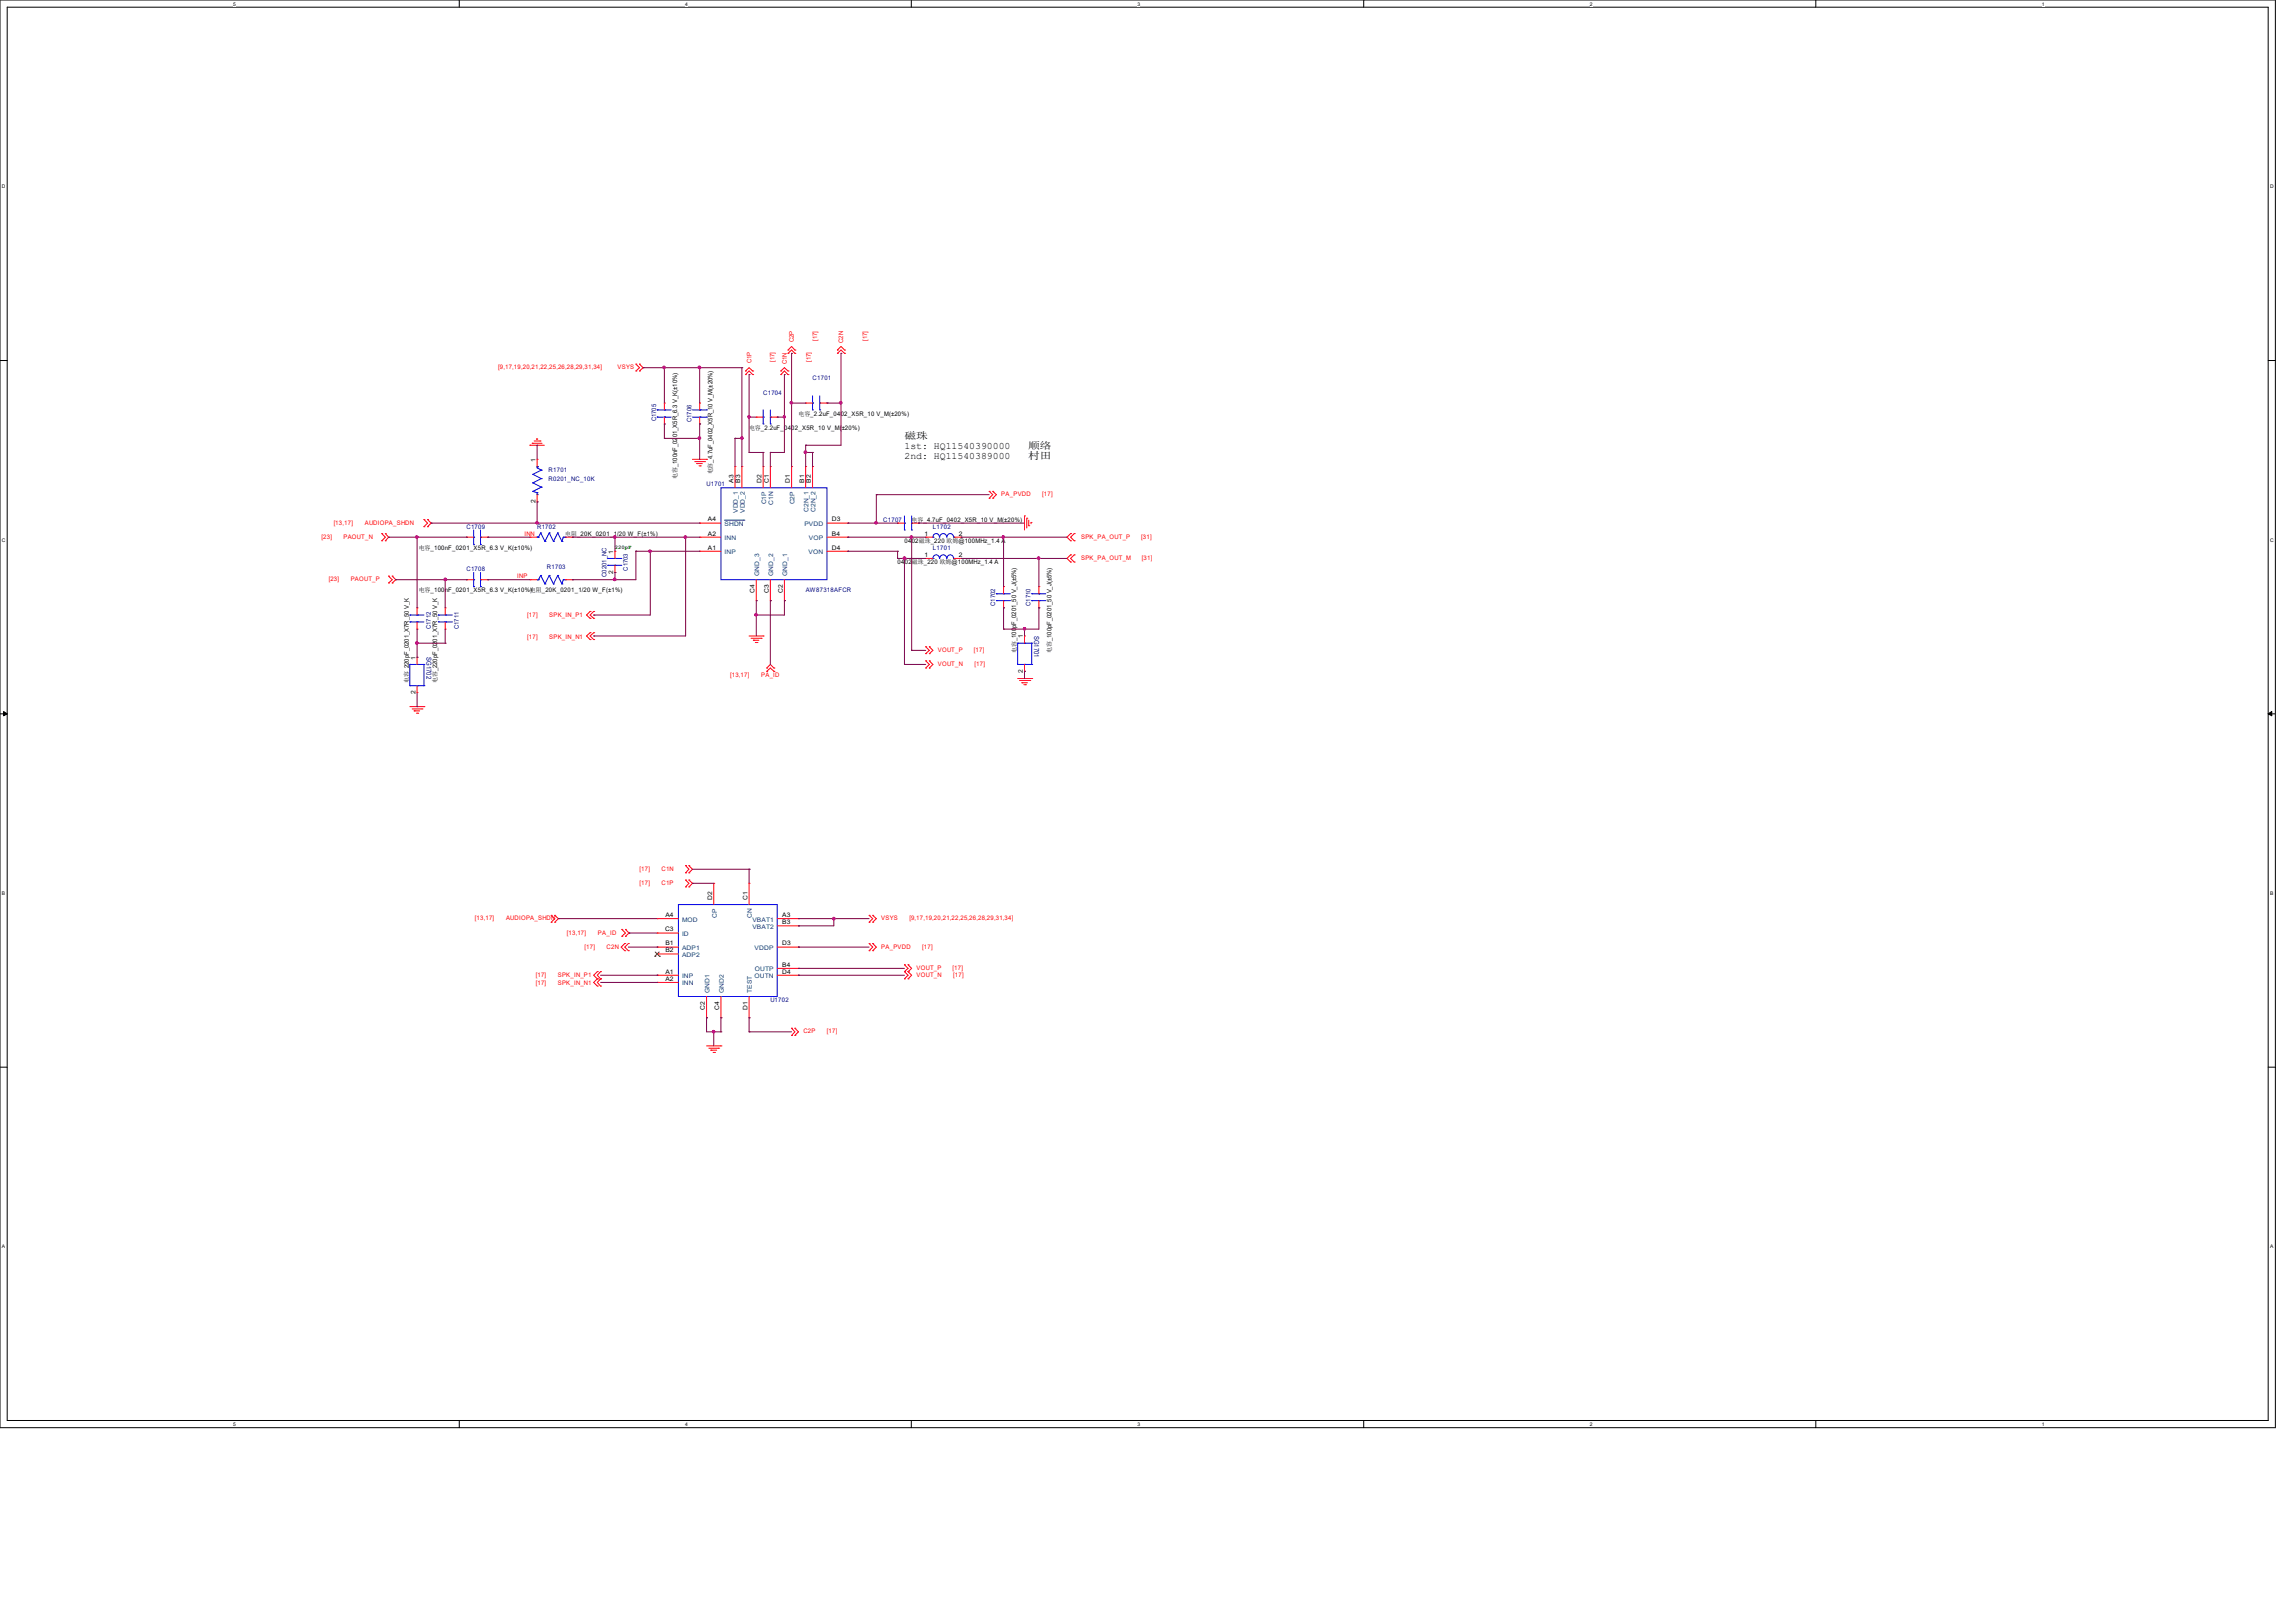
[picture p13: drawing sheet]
<svg xmlns="http://www.w3.org/2000/svg" width="297mm" height="210mm" viewBox="0 0 297 210" stroke-linecap="round" stroke-linejoin="round" font-family="sans-serif">
<defs><g id="words">
<g font-size="1.3">
<text x="117.1" y="56.9">磁珠</text>
<text x="117.1" y="58.1">1st: HQ11540390000</text>
<text x="117.1" y="59.4">2nd: HQ11540389000</text>
<text x="133.1" y="58.1">顺络</text>
<text x="133.1" y="59.4">村田</text>
</g>
<g font-size=".9" fill="#000080">
<text x="133.9" y="82.3" transform="rotate(90 133.9 82.3)">SG1701</text>
<text x="55.2" y="85.1" transform="rotate(90 55.2 85.1)">SG1702</text>
</g>
<g font-size=".8" fill="#f00">
<text x="64.5" y="47.8">[9,17,19,20,21,22,25,26,28,29,31,34]</text>
<text x="79.9" y="47.8">VSYS</text>
<text x="97.2" y="47" transform="rotate(-90 97.2 47)">C1P</text>
<text x="100.2" y="46.8" transform="rotate(-90 100.2 46.8)">[17]</text>
<text x="101.8" y="47.1" transform="rotate(-90 101.8 47.1)">C1N</text>
<text x="102.7" y="44.3" transform="rotate(-90 102.7 44.3)">C2P</text>
<text x="104.9" y="46.8" transform="rotate(-90 104.9 46.8)">[17]</text>
<text x="105.7" y="44.1" transform="rotate(-90 105.7 44.1)">[17]</text>
<text x="109.1" y="44.4" transform="rotate(-90 109.1 44.4)">C2N</text>
<text x="112.2" y="44.1" transform="rotate(-90 112.2 44.1)">[17]</text>
<text x="129.6" y="64.2">PA_PVDD</text>
<text x="134.9" y="64.2">[17]</text>
<text x="41.6" y="69.7">[23]</text>
<text x="43.2" y="67.9">[13,17]</text>
<text x="44.5" y="69.7">PAOUT_N</text>
<text x="47.2" y="67.9">AUDIOPA_SHDN</text>
<text x="67.9" y="69.3">INN</text>
<text x="139.9" y="69.7">SPK_PA_OUT_P</text>
<text x="147.7" y="69.7">[31]</text>
<text x="42.5" y="75.2">[23]</text>
<text x="45.4" y="75.2">PAOUT_P</text>
<text x="66.9" y="74.8">INP</text>
<text x="139.9" y="72.5">SPK_PA_OUT_M</text>
<text x="147.8" y="72.5">[31]</text>
<text x="68.2" y="79.9">[17]</text>
<text x="68.2" y="82.6">[17]</text>
<text x="71.1" y="79.9">SPK_IN_P1</text>
<text x="71.1" y="82.6">SPK_IN_N1</text>
<text x="94.5" y="87.6">[13,17]</text>
<text x="98.5" y="87.6">PA_ID</text>
<text x="121.4" y="84.4">VOUT_P</text>
<text x="121.4" y="86.2">VOUT_N</text>
<text x="126" y="84.4">[17]</text>
<text x="126.1" y="86.2">[17]</text>
<text x="82.8" y="112.7">[17]</text>
<text x="85.6" y="112.7">C1N</text>
<text x="61.5" y="119.1">[13,17]</text>
<text x="65.5" y="119.1">AUDIOPA_SHDN</text>
<text x="82.8" y="114.5">[17]</text>
<text x="85.6" y="114.5">C1P</text>
<text x="114.1" y="119.1">VSYS</text>
<text x="117.7" y="119.1">[9,17,19,20,21,22,25,26,28,29,31,34]</text>
<text x="73.4" y="120.9">[13,17]</text>
<text x="75.7" y="122.8">[17]</text>
<text x="77.4" y="120.9">PA_ID</text>
<text x="78.5" y="122.8">C2N</text>
<text x="114.1" y="122.8">PA_PVDD</text>
<text x="118.6" y="125.5">VOUT_P</text>
<text x="119.3" y="122.8">[17]</text>
<text x="123.3" y="125.5">[17]</text>
<text x="69.3" y="126.5">[17]</text>
<text x="69.3" y="127.4">[17]</text>
<text x="72.2" y="126.5">SPK_IN_P1</text>
<text x="72.2" y="127.4">SPK_IN_N1</text>
<text x="118.6" y="126.4">VOUT_N</text>
<text x="123.4" y="126.4">[17]</text>
<text x="104" y="133.7">C2P</text>
<text x="107" y="133.7">[17]</text>
</g>
<g font-size=".8" fill="#000080">
<text x="98.8" y="51.1">C1704</text>
<text x="105.2" y="49.2">C1701</text>
<text x="84.9" y="54.5" transform="rotate(-90 84.9 54.5)">C1705</text>
<text x="89.5" y="54.6" transform="rotate(-90 89.5 54.6)">C1706</text>
<text x="71" y="61.1">R1701</text>
<text x="71" y="62.2">R0201_NC_10K</text>
<text x="91.4" y="62.9">U1701</text>
<text x="60.4" y="68.5">C1709</text>
<text x="69.5" y="68.5">R1702</text>
<text x="114.3" y="67.5">C1707</text>
<text x="120.7" y="68.5">L1702</text>
<text x="120.7" y="71.2">L1701</text>
<text x="60.4" y="73.9">C1708</text>
<text x="70.8" y="73.7">R1703</text>
<text x="78.5" y="74.6" transform="rotate(-90 78.5 74.6)">C0201_NC</text>
<text x="81.2" y="73.8" transform="rotate(-90 81.2 73.8)">C1703</text>
<text x="104.3" y="76.7">AW87318AFCR</text>
<text x="55.8" y="81.4" transform="rotate(-90 55.8 81.4)">C1712</text>
<text x="59.4" y="81.4" transform="rotate(-90 59.4 81.4)">C1711</text>
<text x="128.8" y="78.4" transform="rotate(-90 128.8 78.4)">C1702</text>
<text x="133.3" y="78.4" transform="rotate(-90 133.3 78.4)">C1710</text>
<text x="99.7" y="129.7">U1702</text>
</g>
<g font-size=".8">
<text x="103.3" y="53.8">电容_2.2uF_0402_X5R_10 V_M(±20%)</text>
<text x="69.3" y="59.7" transform="rotate(-90 69.3 59.7)">1</text>
<text x="96.9" y="55.6">电容_2.2uF_0402_X5R_10 V_M(±20%)</text>
<text x="69.3" y="65.1" transform="rotate(-90 69.3 65.1)">2</text>
<text x="87.6" y="62" transform="rotate(-90 87.6 62)">电容_100nF_0201_X5R_6.3 V_K(±10%)</text>
<text x="92.2" y="61.4" transform="rotate(-90 92.2 61.4)">电容_4.7uF_0402_X5R_10 V_M(±20%)</text>
<text x="94.9" y="62.5" transform="rotate(-90 94.9 62.5)">A3</text>
<text x="95.8" y="62.5" transform="rotate(-90 95.8 62.5)">B3</text>
<text x="98.5" y="62.5" transform="rotate(-90 98.5 62.5)">D2</text>
<text x="99.5" y="62.5" transform="rotate(-90 99.5 62.5)">C1</text>
<text x="102.2" y="62.5" transform="rotate(-90 102.2 62.5)">D1</text>
<text x="104.1" y="62.5" transform="rotate(-90 104.1 62.5)">B1</text>
<text x="104.9" y="62.5" transform="rotate(-90 104.9 62.5)">B2</text>
<text x="54.2" y="71.2">电容_100nF_0201_X5R_6.3 V_K(±10%)</text>
<text x="73.2" y="69.3">电阻_20K_0201_1/20 W_F(±1%)</text>
<text x="79.4" y="71.6" transform="rotate(-90 79.4 71.6)">1</text>
<text x="91.6" y="71.1">A1</text>
<text x="91.6" y="69.3">A2</text>
<text x="91.6" y="67.5">A4</text>
<text x="107.7" y="69.3">B4</text>
<text x="107.7" y="67.5">D3</text>
<text x="107.7" y="71.1">D4</text>
<text x="117.1" y="70.3">0402磁珠_220 欧姆@100MHz_1.4 A</text>
<text x="118" y="67.5">电容_4.7uF_0402_X5R_10 V_M(±20%)</text>
<text x="119.6" y="69.3">1</text>
<text x="124.1" y="69.3">2</text>
<text x="54.2" y="76.7">电容_100nF_0201_X5R_6.3 V_K(±10%)电阻_20K_0201_1/20 W_F(±1%)</text>
<text x="79.4" y="74.3" transform="rotate(-90 79.4 74.3)">2</text>
<text x="97.7" y="76.8" transform="rotate(-90 97.7 76.8)">C4</text>
<text x="99.5" y="76.8" transform="rotate(-90 99.5 76.8)">C3</text>
<text x="101.3" y="76.8" transform="rotate(-90 101.3 76.8)">C2</text>
<text x="116.2" y="73">0402</text>
<text x="118" y="73">磁珠_220 欧姆@100MHz_1.4 A</text>
<text x="119.6" y="72">1</text>
<text x="124.1" y="72">2</text>
<text x="132.4" y="82.6" transform="rotate(-90 132.4 82.6)">1</text>
<text x="52.9" y="88.4" transform="rotate(-90 52.9 88.4)">电容_220pF_0201_X7R_50 V_K</text>
<text x="53.8" y="89.8" transform="rotate(-90 53.8 89.8)">2</text>
<text x="53.8" y="85.3" transform="rotate(-90 53.8 85.3)">1</text>
<text x="56.6" y="88.4" transform="rotate(-90 56.6 88.4)">电容_220pF_0201_X7R_50 V_K</text>
<text x="131.5" y="84.5" transform="rotate(-90 131.5 84.5)">电容_100pF_0201_50 V_J(±5%)</text>
<text x="132.4" y="87.1" transform="rotate(-90 132.4 87.1)">2</text>
<text x="136.1" y="84.5" transform="rotate(-90 136.1 84.5)">电容_100pF_0201_50 V_J(±5%)</text>
<text x="86.1" y="118.7">A4</text>
<text x="92.2" y="116.4" transform="rotate(-90 92.2 116.4)">D2</text>
<text x="96.7" y="116.4" transform="rotate(-90 96.7 116.4)">C1</text>
<text x="101.2" y="118.7">A3</text>
<text x="101.2" y="119.6">B3</text>
<text x="86.1" y="120.5">C3</text>
<text x="86.1" y="126">A1</text>
<text x="86.1" y="122.3">B1</text>
<text x="86.1" y="123.2">B2</text>
<text x="101.2" y="126">D4</text>
<text x="101.2" y="125.1">B4</text>
<text x="101.2" y="122.3">D3</text>
<text x="86.1" y="126.9">A2</text>
<text x="91.2" y="130.7" transform="rotate(-90 91.2 130.7)">C2</text>
<text x="93.1" y="130.7" transform="rotate(-90 93.1 130.7)">C4</text>
<text x="96.7" y="130.7" transform="rotate(-90 96.7 130.7)">D1</text>
</g>
<g font-size=".8" fill="#004080">
<text x="99.1" y="65.3" transform="rotate(-90 99.1 65.3)">C1P</text>
<text x="100.1" y="65.3" transform="rotate(-90 100.1 65.3)">C1N</text>
<text x="102.8" y="65.3" transform="rotate(-90 102.8 65.3)">C2P</text>
<text x="93.8" y="71.7">INP</text>
<text x="93.8" y="69.9">INN</text>
<text x="93.8" y="68.1">SHDN</text>
<text x="95.5" y="66.4" transform="rotate(-90 95.5 66.4)">VDD_1</text>
<text x="96.4" y="66.4" transform="rotate(-90 96.4 66.4)">VDD_2</text>
<text x="104.1" y="68.1">PVDD</text>
<text x="104.6" y="66.3" transform="rotate(-90 104.6 66.3)">C2N_1</text>
<text x="104.7" y="71.7">VON</text>
<text x="104.7" y="69.9">VOP</text>
<text x="105.5" y="66.3" transform="rotate(-90 105.5 66.3)">C2N_2</text>
<text x="98.3" y="74.6" transform="rotate(-90 98.3 74.6)">GND_3</text>
<text x="100.1" y="74.6" transform="rotate(-90 100.1 74.6)">GND_2</text>
<text x="101.9" y="74.6" transform="rotate(-90 101.9 74.6)">GND_1</text>
<text x="88.3" y="119.2">MOD</text>
<text x="92.7" y="118.7" transform="rotate(-90 92.7 118.7)">CP</text>
<text x="97.3" y="118.8" transform="rotate(-90 97.3 118.8)">CN</text>
<text x="97.4" y="119.2">VBAT1</text>
<text x="88.3" y="122.9">ADP1</text>
<text x="88.3" y="123.8">ADP2</text>
<text x="88.3" y="121.1">ID</text>
<text x="97.4" y="120.2">VBAT2</text>
<text x="97.7" y="122.9">VDDP</text>
<text x="97.7" y="125.7">OUTP</text>
<text x="88.3" y="126.6">INP</text>
<text x="88.3" y="127.5">INN</text>
<text x="91.8" y="128.5" transform="rotate(-90 91.8 128.5)">GND1</text>
<text x="93.7" y="128.5" transform="rotate(-90 93.7 128.5)">GND2</text>
<text x="97.3" y="128.5" transform="rotate(-90 97.3 128.5)">TEST</text>
<text x="97.7" y="126.6">OUTN</text>
</g>
<text font-size=".7" fill="#008000" x="79.6" y="71.1">220pF</text>
<g font-size=".6">
<text x="30.2" y=".7">5</text>
<text x="88.7" y=".7">4</text>
<text x="147.2" y=".7">3</text>
<text x="205.7" y=".7">2</text>
<text x="264.2" y=".7">1</text>
<text x=".3" y="24.4">D</text>
<text x="293.8" y="24.4">D</text>
<text x=".3" y="70.1">C</text>
<text x="293.8" y="70.1">C</text>
<text x=".3" y="115.8">B</text>
<text x="293.8" y="115.8">B</text>
<text x=".3" y="161.5">A</text>
<text x="293.8" y="161.5">A</text>
<text x="30.2" y="184.5">5</text>
<text x="88.7" y="184.5">4</text>
<text x="147.2" y="184.5">3</text>
<text x="205.7" y="184.5">2</text>
<text x="264.2" y="184.5">1</text>
</g>
</g></defs>
<path d="M0 0h294.5v184.7h-294.5zM.9 .9h292.6v182.9h-292.6z" fill="none" stroke="#000" stroke-width=".13"/>
<g fill="#fff">
<path d="M30.2 .1h.3v.7h-.3z"/>
<path d="M30.2 183.9h.3v.8h-.3z"/>
</g>
<path d="M59.4 0v.9M59.4 183.8v.9" fill="none" stroke="#000" stroke-width=".13"/>
<g fill="#fff">
<path d="M88.7 .1h.3v.7h-.3z"/>
<path d="M88.7 183.9h.3v.8h-.3z"/>
</g>
<path d="M117.9 0v.9M117.9 183.8v.9" fill="none" stroke="#000" stroke-width=".13"/>
<g fill="#fff">
<path d="M147.2 .1h.3v.7h-.3z"/>
<path d="M147.2 183.9h.3v.8h-.3z"/>
</g>
<path d="M176.5 0v.9M176.5 183.8v.9" fill="none" stroke="#000" stroke-width=".13"/>
<g fill="#fff">
<path d="M205.7 .1h.4v.7h-.4z"/>
<path d="M205.7 183.9h.4v.8h-.4z"/>
</g>
<path d="M235 0v.9M235 183.8v.9" fill="none" stroke="#000" stroke-width=".13"/>
<g fill="#fff">
<path d="M264.2 .1h.4v.7h-.4z"/>
<path d="M264.2 183.9h.4v.8h-.4z"/>
<path d="M.3 23.8h.4v.7h-.4z"/>
<path d="M293.8 23.8h.5v.7h-.5z"/>
<path d="M.3 69.5h.4v.7h-.4z"/>
<path d="M293.8 69.5h.5v.7h-.5z"/>
</g>
<path d="M0 46.7h.9M293.5 46.7h1" fill="none" stroke="#000" stroke-width=".13"/>
<g fill="#fff">
<path d="M.3 115.2h.4v.8h-.4z"/>
<path d="M293.8 115.2h.4v.8h-.4z"/>
</g>
<path d="M0 92.4h.9M293.5 92.4h1" fill="none" stroke="#000" stroke-width=".13"/>
<path d="M.5 92.1l.4 .3-.4 .2zM293.5 92.4l.5-.3v.5z" fill="#000" stroke="#000" stroke-width=".13"/>
<g fill="#fff">
<path d="M.3 161h.3v.7h-.3z"/>
<path d="M293.8 161h.4v.7h-.4z"/>
</g>
<path d="M0 138.1h.9M293.5 138.1h1" fill="none" stroke="#000" stroke-width=".13"/>
<g fill="none" stroke="#f00" stroke-width=".13">
<path d="M68.6 57.6h.1M68.6 57.6h1.8M68.9 57.4h.1M68.9 57.4h1.2M69.1 57.1h.8M69.4 56.8h.1M69.4 56.8h.2M69.5 59.4h.1M69.5 59.4v1M69.9 57.1h.1M82.3 47.1h.1M82.3 48h.1"/>
<path d="M82.3 47.1l.5 .5-.5 .4M82.8 48h.1M82.8 47.1h.1M82.8 47.1l.4 .5-.4 .4M86 52.2h.1M86 54.9h.1M86 52.2v.8M86 54v.9M89.6 59.4h1.8M89.9 59.7h1.3M90.2 60h.1M90.2 60h.7"/>
<path d="M90.6 54.9h.1M90.6 52.2h.1M90.6 52.2v.8M90.6 54v.9M91.2 59.7h.1M91.4 59.4h.1M96.5 48h.1M96.5 48.5h.1M96.5 48l.4-.4 .5 .4M96.5 48.5l.4-.5 .5 .5M97.4 48h.1M97.4 48.5h.1"/>
<path d="M97.9 54h.1M97.9 54h.9M99.7 54h.9M100.6 54h.1M101 48h.1M101 48.5h.1M101 48l.5-.4 .5 .4M101 48.5l.5-.5 .5 .5M102 45.3h.1M102 45.7h.1M102 48h.1M102 48.5h.1"/>
<path d="M102 45.3l.4-.5 .5 .5M102 45.7l.4-.4 .5 .4M102.9 45.3h.1M102.9 45.7h.1M104.3 52.2h.1M104.3 52.2h.9M106.1 52.2h.9M107 52.2h.1M108.4 45.3h.1M108.4 45.7h.1M108.4 45.3l.4-.5 .5 .5M108.4 45.7l.4-.4 .5 .4"/>
<path d="M109.3 45.3h.1M109.3 45.7h.1M49.4 69h.1M49.4 70h.1M49.4 69l.5 .5-.5 .5M49.9 70h.1M49.9 69h.1M49.9 69l.4 .5-.4 .5M50.3 74.5h.1M50.3 75.4h.1M50.3 74.5l.5 .5-.5 .4M50.8 75.4h.1"/>
<path d="M50.8 74.5h.1M50.8 74.5l.4 .5-.4 .4M54 78.7h.1M54 78.7v.9M54.9 67.2h.1M54.9 68.2h.1M54.9 67.2l.4 .5-.4 .5M55.3 68.2h.1M55.3 67.2h.1M55.3 67.2l.5 .5-.5 .5M57.6 78.7h.1M57.6 78.7v.9"/>
<path d="M60.4 69.5h.1M60.4 75h.1M60.4 69.5h.9M60.4 75h.9M62.2 69.5h.9M62.2 75h.9M63.1 69.5h.1M63.1 75h.1M68.6 75h.1M68.6 69.5h.1M68.6 69.5h.9M68.6 75h.9"/>
<path d="M69.5 64.9h.1M69.5 64v.9M73.2 69.5h.9M73.2 75h.9M74.1 75h.1M74.1 69.5h.1M76.4 79.1h.1M76.4 79.1l-.5 .5 .5 .4M76.8 79.1h.1M76.8 79.1l-.4 .5 .4 .4M79.6 71.3h.1M79.6 74.1h.1"/>
<path d="M79.6 71.3v1M79.6 73.2v.9M90.5 60.3h.1M90.6 71.3h.1M90.6 69.5h.1M90.6 67.7h.1M90.6 71.3h2.7M90.6 69.5h2.7M90.6 67.7h2.7M90.6 60.3h.1M95.1 60.4h.1M95.1 60.4v2.7"/>
<path d="M96 60.4h.1M96 60.4v2.7M97.9 77.7h.1M97.9 75v2.7M98.8 60.4h.1M98.8 60.4v2.7M99.7 60.4h.1M99.7 77.7h.1M99.7 60.4v2.7M99.7 75v2.7M101.5 77.7h.1M101.5 75v2.7"/>
<path d="M102.4 60.4h.1M102.4 60.4v2.7M104.3 60.4h.1M104.3 60.4v2.7M105.2 60.4h.1M105.2 60.4v2.7M107 71.3h2.7M107 69.5h2.7M107 67.7h2.7M109.7 69.5h.1M109.7 67.7h.1M109.7 71.3h.1"/>
<path d="M116.2 67.7h.1M116.2 67.7h.9M118 67.7h.9M118.9 67.7h.1M119.8 69.5h.1M119.8 72.3h.1M119.8 69.5h.9M119.8 72.3h.9M123.4 69.5h1M123.4 72.3h1M124.4 69.5h.1M124.4 72.3h.1"/>
<path d="M128 63.6h.1M128 64.5h.1M128 63.6l.5 .4-.5 .5M128.5 63.6h.1M128.5 64.5h.1M128.5 63.6l.4 .4-.4 .5M129.9 75.9h.1M129.9 78.7h.1M129.9 75.9v.9M129.9 77.7v1M132.6 66.8h.1M132.6 66.8v1.8"/>
<path d="M132.9 67.1h.1M132.9 67.1v1.2M133.1 68h.1M133.1 67.3v.7M133.4 67.6h.1M133.4 67.6v.2M134.5 75.9h.1M134.5 78.7h.1M134.5 75.9v.9M134.5 77.7v1M138.6 69h.1M138.6 70h.1"/>
<path d="M138.6 71.8h.1M138.6 72.7h.1M138.6 69l-.5 .5 .5 .5M138.6 71.8l-.5 .5 .5 .4M139 70h.1M139 69h.1M139 72.7h.1M139 71.8h.1M139 69l-.4 .5 .4 .5M139 71.8l-.4 .5 .4 .4M53 91.4h1.9M53.3 91.7h1.3"/>
<path d="M53.6 92h.1M53.6 92h.7M53.9 92.3h.2M54 89.6h.1M54 85h.1M54 81.4h.1M54 80.5v.9M54 85v1M54 88.7v.9M54.1 92.3h.1M54.6 91.7h.1M54.9 91.4h.1"/>
<path d="M57.6 81.4h.1M57.6 80.5v.9M76.4 80h.1M76.4 81.9h.1M76.4 82.8h.1M76.4 81.9l-.5 .4 .5 .5M76.8 80h.1M76.8 81.9h.1M76.8 82.8h.1M76.8 81.9l-.4 .4 .4 .5M96.9 82.3h1.9M97.2 82.6h1.3"/>
<path d="M97.5 82.8h.1M97.5 82.8h.7M97.7 83.1h.3M98 83.1h.1M98.5 82.6h.1M98.8 82.3h.1M99.2 86.4h.1M99.2 86.9h.1M99.2 86.4l.5-.4 .5 .4M99.2 86.9l.5-.5 .5 .5M100.2 86.4h.1M100.2 86.9h.1"/>
<path d="M119.8 83.7h.1M119.8 84.6h.1M119.8 85.5h.1M119.8 86.4h.1M119.8 83.7l.5 .5-.5 .4M119.8 85.5l.5 .5-.5 .4M120.3 83.7h.1M120.3 84.6h.1M120.3 85.5h.1M120.3 86.4h.1M120.3 83.7l.4 .5-.4 .4M120.3 85.5l.4 .5-.4 .4"/>
<path d="M131.7 87.8h1.8M132 88.1h1.3M132.2 88.3h.1M132.2 88.3h.8M132.5 88.6h.2M132.6 86.9h.1M132.6 82.3h.1M132.6 82.3v.9M132.6 86v.9M132.7 88.6h.1M133.3 88.1h.1M133.5 87.8h.1"/>
<path d="M71.3 118.4h.1M71.3 119.3h.1M71.3 118.4l.5 .5-.5 .4M71.8 119.3h.1M71.8 118.4h.1M71.8 118.4l.5 .5-.5 .4M85 118.9h.1M85 118.9h2.8M88.7 112h.1M88.7 112.9h.1M88.7 113.9h.1M88.7 114.8h.1"/>
<path d="M88.7 112l.5 .5-.5 .4M88.7 113.9l.5 .4-.5 .5M89.2 112.9h.1M89.2 112h.1M89.2 114.8h.1M89.2 113.9h.1M89.2 112l.4 .5-.4 .4M89.2 113.9l.4 .4-.4 .5M92.4 114.3h.1M92.4 114.3v2.8M96.9 114.3h.1M96.9 114.3v2.8"/>
<path d="M100.6 118.9h2.7M100.6 119.8h2.7M103.3 118.9h.1M103.3 119.8h.1M112.5 118.4h.1M112.5 119.3h.1M112.5 118.4l.4 .5-.4 .4M112.9 118.4h.1M112.9 119.3h.1M112.9 118.4l.5 .5-.5 .4M77.3 126.7h.1M77.3 125.7h.1"/>
<path d="M77.3 127.6h.1M77.3 126.7l-.5 .4 .5 .5M77.3 125.7l-.5 .5 .5 .5M77.7 126.7h.1M77.7 125.7h.1M77.7 127.6h.1M77.7 125.7l-.4 .5 .4 .5M77.7 126.7l-.4 .4 .4 .5M80.5 120.3h.1M80.5 121.2h.1M80.5 120.3l.4 .4-.4 .5M80.9 123h.1"/>
<path d="M80.9 122.1h.1M80.9 122.1l-.5 .5 .5 .4M80.9 121.2h.1M80.9 120.3h.1M80.9 120.3l.5 .4-.5 .5M81.3 123h.1M81.3 122.1h.1M81.3 122.1l-.4 .5 .4 .4M85 126.2h.1M85 127.1h.1M85 122.6h.1M85 123.4h.1"/>
<path d="M85 120.7h.1M85 126.2h2.8M85 127.1h2.8M85 122.6h2.8M85 123.4h2.8M85 120.7h2.8M91.4 131.7h.1M91.4 135.3h1.9M91.4 128.9v2.8M91.7 135.6h1.3M92 135.9h.1M92 135.9h.8"/>
<path d="M92.3 136.2h.2M92.5 136.2h.1M93 135.6h.1M93.3 135.3h.1M93.3 131.7h.1M93.3 128.9v2.8M96.9 131.7h.1M96.9 128.9v2.8M100.6 126.2h2.7M100.6 125.3h2.7M100.6 122.6h2.7M102.4 133.1h.1"/>
<path d="M102.4 134h.1M102.4 133.1l.5 .4-.5 .5M102.9 133.1h.1M102.9 134h.1M102.9 133.1l.4 .4-.4 .5M103.3 126.2h.1M103.3 125.3h.1M103.3 122.6h.1M112.5 122.1h.1M112.5 123h.1M112.5 122.1l.4 .5-.4 .4M112.9 122.1h.1"/>
<path d="M112.9 123h.1M112.9 122.1l.5 .5-.5 .4M117.1 124.8h.1M117.1 125.7h.1M117.1 126.7h.1M117.1 124.8l.4 .5-.4 .4M117.1 125.7l.4 .5-.4 .5M117.5 124.8h.1M117.5 125.7h.1M117.5 126.7h.1M117.5 124.8l.5 .5-.5 .4M117.5 125.7l.5 .5-.5 .5"/>
</g>
<g fill="none" stroke="#00f" stroke-width=".13">
<path d="M85 53h.1M85 54h.1M85 53h1.9M85 54h1.9M86 53h.1M86 54h.1M89.6 53h1.8M89.6 54h1.8M90.6 54h.1M90.6 53h.1M91.4 54h.1M91.4 53h.1"/>
<path d="M98.8 54h.1M98.8 54.9h.1M98.8 53v1.9M99.7 54.9h.1M99.7 54h.1M99.7 53v1.9M105.2 52.2h.1M105.2 53h.1M105.2 51.2v1.8M106.1 53h.1M106.1 52.2h.1M106.1 51.2v1.8"/>
<path d="M53 79.6h.1M53 79.6h1.9M54 79.6h.1M56.7 79.6h.1M56.7 79.6h1.8M57.6 79.6h.1M61.3 69.5h.1M61.3 70.4h.1M61.3 75h.1M61.3 75.9h.1M61.3 68.6v1.8M61.3 74.1v1.8"/>
<path d="M62.2 70.4h.1M62.2 69.5h.1M62.2 75.9h.1M62.2 75h.1M62.2 68.6v1.8M62.2 74.1v1.8M69 63.6h.1M69 62.5h.1M69 61.4h.1M69 63.6l.5 .2M69 62.5l1.1 .5M69 61.4l1.1 .5"/>
<path d="M69.5 75h.1M69.5 64h.1M69.5 60.4h.1M69.5 63.8h.1M69.5 60.5h.1M69.5 69.5h.1M69.5 75h.2M69.5 60.4v.1M69.5 63.8v.2M69.5 60.5l.6 .3M69.5 69.5h.2M69.7 75h.1"/>
<path d="M69.7 69.5h.1M70 74.5h.1M70 69h.1M70 74.5l.5 1.1M70 74.5l-.3 .5M70 69l.5 1.1M70 69l-.3 .5M70.1 63h.1M70.1 61.9h.1M70.1 60.8h.1M70.1 63l-1.1 .6M70.1 61.9l-1.1 .6"/>
<path d="M70.1 60.8l-1.1 .6M70.5 75.6h.1M70.5 70.1h.1M71.1 74.5h.1M71.1 69h.1M71.1 74.5l.5 1.1M71.1 74.5l-.6 1.1M71.1 69l.5 1.1M71.1 69l-.6 1.1M71.6 75.6h.1M71.6 70.1h.1M72.2 74.5h.1"/>
<path d="M72.2 69h.1M72.2 74.5l.5 1.1M72.2 74.5l-.6 1.1M72.2 69l.5 1.1M72.2 69l-.6 1.1M72.7 75.6h.1M72.7 70.1h.1M72.9 75h.1M72.9 69.5h.1M72.9 75h.3M72.9 75l-.2 .6M72.9 69.5h.3"/>
<path d="M72.9 69.5l-.2 .6M73.2 75h.1M73.2 69.5h.1M78.7 72.3h.1M78.7 73.2h.1M78.7 72.3h1.8M78.7 73.2h1.8M79.6 72.3h.1M79.6 73.2h.1M93.3 63.1h13.7v11.9h-13.7zM117.1 67.7h.1M117.1 68.6h.1"/>
<path d="M117.1 66.8v1.8M118 68.6h.1M118 67.7h.1M118 66.8v1.8M120.7 69.5h.1M120.7 72.3h.1M121.6 69.5a.43 .43 0 0 0-.4-.5 .43 .43 0 0 0-.5 .5M121.6 72.3a.43 .43 0 0 0-.4-.5 .43 .43 0 0 0-.5 .5M122.5 69.5a.44 .44 0 0 0-.4-.5 .44 .44 0 0 0-.5 .5M122.5 72.3a.44 .44 0 0 0-.4-.5 .44 .44 0 0 0-.5 .5M123.4 69.5a.43 .43 0 0 0-.4-.5 .43 .43 0 0 0-.4 .5M123.4 72.3a.43 .43 0 0 0-.4-.5 .43 .43 0 0 0-.4 .5"/>
<path d="M123.4 69.5h.1M123.4 72.3h.1M128.9 76.8h.1M128.9 77.7h.1M128.9 76.8h1.9M128.9 77.7h1.9M129.9 76.8h.1M129.9 77.7h.1M133.5 76.8h.1M133.5 77.7h.1M133.5 76.8h1.8M133.5 77.7h1.8"/>
<path d="M134.5 76.8h.1M134.5 77.7h.1M53 86h.1M53 88.7h.1M53 80.5h.1M53 86v2.7M53 86h1.9M53 88.7h1.9M53 80.5h1.9M54 88.7h.1M54 86h.1M54 80.5h.1"/>
<path d="M54.9 86h.1M54.9 88.7h.1M54.9 86v2.7M56.7 80.5h.1M56.7 80.5h1.8M57.6 80.5h.1M131.7 83.2h.1M131.7 86h.1M131.7 86h1.8M131.7 83.2v2.8M131.7 83.2h1.8M132.6 86h.1"/>
<path d="M132.6 83.2h.1M133.5 83.2h.1M133.5 86h.1M133.5 83.2v2.8M87.8 117.1h12.8v11.8h-12.8z"/>
</g>
<path d="M93.8 67.3h2.5M96.3 67.3h.1" fill="none" stroke="#004080" stroke-width=".13"/>
<path d="M84.8 123.7h.1M84.8 123.2l.5 .5M85.3 123.2l-.5 .5M85.3 123.7h.1" fill="none" stroke="#804000" stroke-width=".13"/>
<g fill="none" stroke="#800040" stroke-width=".13">
<path d="M69.5 57.6h.1M69.5 57.6v1.8M83.2 47.6h.1M83.2 47.6h12.8M86 47.6h.1M86 54.9h.1M86 56.7h.1M86 47.6v4.6M86 54.9v1.8M86 56.7h4.6M90.6 47.6h.1M90.6 54.9h.1"/>
<path d="M90.6 56.7h.1M90.6 47.6v4.6M90.6 54.9v4.5M95.1 56.7h.1M95.1 56.7h.9M95.1 56.7v3.7M96 47.6h.1M96 56.7h.1M96 47.6v12.8M96.9 48.5h.1M96.9 54h.1M96.9 58.5h.1"/>
<path d="M96.9 48.5v10M96.9 54h1M96.9 58.5h1.9M98.8 58.5h.1M98.8 58.5v1.9M99.7 58.5h.1M99.7 58.5v1.9M100.6 54h.1M100.6 54h.9M101.5 48.5h.1M101.5 54h.1M101.5 48.5v10h-1.8"/>
<path d="M102.4 45.7h.1M102.4 52.2h.1M102.4 45.7v14.7M102.4 52.2h1.9M104.3 57.6h.1M104.3 58.5h.1M104.3 57.6v2.8M104.3 58.5h.9M105.2 58.5h.1M105.2 58.5v1.9M107 52.2h.1M107 52.2h1.8"/>
<path d="M108.8 45.7h.1M108.8 52.2h.1M108.8 45.7v11.9h-4.5M50.3 69.5h.1M50.3 69.5h10.1M51.2 75h.1M51.2 75h9.2M54 69.5h.1M54 69.5v9.2M55.8 67.7h.1M55.8 67.7h34.8M57.6 75h.1"/>
<path d="M57.6 75v3.7M60.4 69.5h.1M60.4 75h.1M63.1 75h.1M63.1 69.5h.1M63.1 75h5.5M63.1 69.5h5.5M69.5 64.9h.1M69.5 67.7h.1M69.5 64.9v2.8M74.1 75h.1M74.1 69.5h.1"/>
<path d="M74.1 69.5h16.5M76.8 79.6h.1M79.6 69.5h.1M79.6 74.1h.1M79.6 75h.1M79.6 69.5v1.8M79.6 74.1v.9M82.3 71.3h.1M82.3 71.3v3.7h-8.2M82.3 71.3h8.3M84.2 71.3h.1M84.2 71.3v8.3h-7.4"/>
<path d="M88.7 69.5h.1M88.7 69.5v12.8h-11.9M97.9 77.7h.1M97.9 79.6h.1M97.9 77.7v4.6M99.7 77.7h.1M99.7 77.7v8.3M101.5 77.7h.1M101.5 77.7v1.9h-3.6M109.7 69.5h.1M109.7 71.3h.1M109.7 67.7h.1"/>
<path d="M109.7 67.7h6.5M109.7 71.3h6.5M109.7 69.5h10.1M113.4 64h.1M113.4 67.7h.1M113.4 64v3.7M113.4 64h14.6M116.2 71.3h.1M116.2 72.3h.1M116.2 71.3v1M116.2 72.3h3.6M117.1 72.3h.1"/>
<path d="M117.1 72.3v13.7M118 69.5h.1M118 69.5v14.7M118.9 67.7h.1M118.9 67.7h13.7M124.4 69.5h.1M124.4 72.3h.1M124.4 69.5h13.7M124.4 72.3h13.7M129.9 69.5h.1M129.9 78.7h.1M129.9 69.5v6.4"/>
<path d="M129.9 78.7v2.7M134.5 72.3h.1M134.5 78.7h.1M134.5 72.3v3.6M134.5 78.7v2.7h-4.6M54 83.2h.1M54 85h.1M54 91.4h.1M54 81.4v3.6M54 89.6v1.8M54 83.2h3.6M57.6 83.2h.1"/>
<path d="M57.6 81.4v1.8M76.8 82.3h.1M117.1 86h.1M117.1 86h2.7M118 84.2h.1M118 84.2h1.8M129.9 81.4h.1M132.6 81.4h.1M132.6 86.9h.1M132.6 81.4v.9M132.6 86.9v.9M72.3 118.9h.1"/>
<path d="M72.3 118.9h12.7M89.6 114.3h.1M89.6 112.5h7.3M89.6 114.3h2.8M96.9 112.5h.1M96.9 112.5v1.8M103.3 118.9h.1M103.3 119.8h.1M103.3 118.9h9.2M107.9 118.9h.1M107.9 118.9v.9h-4.6M77.7 126.2h7.3"/>
<path d="M77.7 127.1h7.3M81.3 122.6h3.7M81.4 120.7h.1M81.4 120.7h3.6M85 122.6h.1M85 126.2h.1M85 127.1h.1M91.4 131.7h.1M91.4 131.7v1.8h1.9M92.4 133.5h.1M92.4 133.5v1.8M93.3 131.7h.1"/>
<path d="M93.3 133.5h.1M93.3 131.7v1.8M96.9 131.7h.1M96.9 133.5h.1M96.9 131.7v1.8M96.9 133.5h5.5M103.3 122.6h.1M103.3 125.3h.1M103.3 126.2h.1M103.3 122.6h9.2M103.3 125.3h13.8M103.3 126.2h13.8"/>
</g>
<g fill="#f0f" stroke="#f0f" stroke-width=".13">
<circle cx="107.9" cy="118.9" r=".17"/>
<circle cx="69.5" cy="67.6" r=".16"/>
<circle cx="84.1" cy="71.3" r=".17"/>
<circle cx="57.6" cy="75" r=".17"/>
<circle cx="79.5" cy="75" r=".17"/>
<circle cx="79.5" cy="69.5" r=".17"/>
<circle cx="88.7" cy="69.5" r=".17"/>
<circle cx="97.8" cy="79.5" r=".17"/>
<circle cx="117.9" cy="69.5" r=".17"/>
<circle cx="129.8" cy="69.5" r=".17"/>
<circle cx="117.1" cy="72.2" r=".17"/>
<circle cx="134.4" cy="72.2" r=".17"/>
<circle cx="132.6" cy="81.4" r=".17"/>
<circle cx="113.4" cy="67.6" r=".17"/>
<circle cx="102.4" cy="52.1" r=".17"/>
<circle cx="108.8" cy="52.1" r=".17"/>
<circle cx="96.9" cy="53.9" r=".16"/>
<circle cx="101.5" cy="53.9" r=".16"/>
<circle cx="85.9" cy="47.5" r=".17"/>
<circle cx="90.5" cy="47.5" r=".17"/>
<circle cx="90.5" cy="56.7" r=".17"/>
<circle cx="96" cy="56.7" r=".17"/>
<circle cx="104.2" cy="58.5" r=".17"/>
<circle cx="92.3" cy="133.5" r=".16"/>
<circle cx="53.9" cy="69.5" r=".17"/>
<circle cx="53.9" cy="83.2" r=".17"/>
</g>
<use href="#words"/>
</svg>
